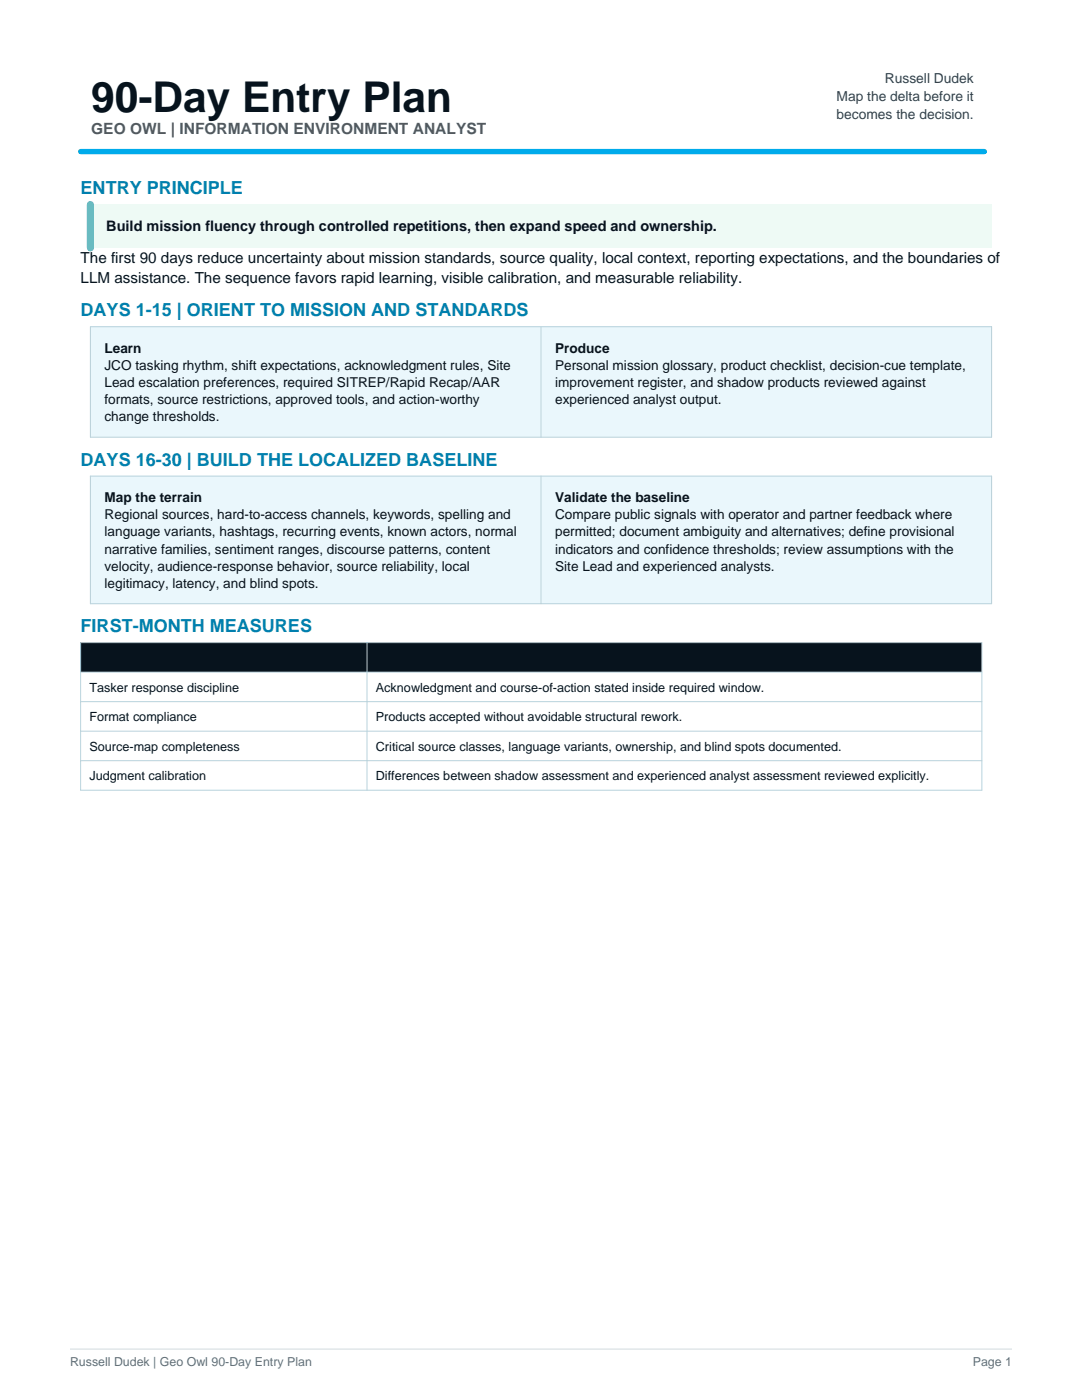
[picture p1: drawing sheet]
<svg xmlns="http://www.w3.org/2000/svg" width="216mm" height="279mm" viewBox="0 0 216 279" stroke-linecap="round" stroke-linejoin="round" font-family="sans-serif">
<defs><g id="words">
<text font-size="8.5" fill="#07131d" x="18.2" y="22.3">90-Day Entry Plan</text>
<g font-size="3.6" fill="#007fae">
<text x="16.1" y="38.8">ENTRY PRINCIPLE</text>
<text x="16.1" y="63.2">DAYS 1-15 | ORIENT TO MISSION AND STANDARDS</text>
<text x="16.1" y="93">DAYS 16-30 | BUILD THE LOCALIZED BASELINE</text>
<text x="16.1" y="126.2">FIRST-MONTH MEASURES</text>
</g>
<text font-size="3.1" fill="#59595b" x="18.2" y="26.8">GEO OWL | INFORMATION ENVIRONMENT ANALYST</text>
<g font-size="3" fill="#07131d">
<text x="16.1" y="52.5">The first 90 days reduce uncertainty about mission standards, source quality, local context, reporting expectations, and the boundaries of</text>
<text x="16.1" y="56.5">LLM assistance. The sequence favors rapid learning, visible calibration, and measurable reliability.</text>
</g>
<text font-size="2.9" fill="#07131d" x="21.2" y="46.2">Build mission fluency through controlled repetitions, then expand speed and ownership.</text>
<g font-size="2.8" fill="#31434c">
<text x="176.6" y="16.6">Russell Dudek</text>
<text x="166.9" y="20.2">Map the delta before it</text>
<text x="166.9" y="23.8">becomes the decision.</text>
</g>
<g font-size="2.7" fill="#07131d">
<text x="20.9" y="70.4">Learn</text>
<text x="110.8" y="70.4">Produce</text>
<text x="20.9" y="73.8">JCO tasking rhythm, shift expectations, acknowledgment rules, Site</text>
<text x="20.9" y="77.2">Lead escalation preferences, required SITREP/Rapid Recap/AAR</text>
<text x="110.8" y="73.8">Personal mission glossary, product checklist, decision-cue template,</text>
<text x="110.8" y="77.2">improvement register, and shadow products reviewed against</text>
<text x="20.9" y="80.7">formats, source restrictions, approved tools, and action-worthy</text>
<text x="110.8" y="80.7">experienced analyst output.</text>
<text x="20.9" y="84.1">change thresholds.</text>
<text x="20.9" y="100.2">Map the terrain</text>
<text x="110.8" y="100.2">Validate the baseline</text>
<text x="20.9" y="103.6">Regional sources, hard-to-access channels, keywords, spelling and</text>
<text x="20.9" y="107">language variants, hashtags, recurring events, known actors, normal</text>
<text x="110.8" y="103.6">Compare public signals with operator and partner feedback where</text>
<text x="110.8" y="107">permitted; document ambiguity and alternatives; define provisional</text>
<text x="20.9" y="110.5">narrative families, sentiment ranges, discourse patterns, content</text>
<text x="20.9" y="113.9">velocity, audience-response behavior, source reliability, local</text>
<text x="110.8" y="110.5">indicators and confidence thresholds; review assumptions with the</text>
<text x="110.8" y="113.9">Site Lead and experienced analysts.</text>
<text x="20.9" y="117.3">legitimacy, latency, and blind spots.</text>
</g>
<g font-size="2.5" fill="#07131d">
<text x="17.9" y="138.1">Tasker response discipline</text>
<text x="17.9" y="144">Format compliance</text>
<text x="75" y="138.1">Acknowledgment and course-of-action stated inside required window.</text>
<text x="75" y="144">Products accepted without avoidable structural rework.</text>
<text x="17.9" y="149.9">Source-map completeness</text>
<text x="75" y="149.9">Critical source classes, language variants, ownership, and blind spots documented.</text>
<text x="17.9" y="155.7">Judgment calibration</text>
<text x="75" y="155.7">Differences between shadow assessment and experienced analyst assessment reviewed explicitly.</text>
</g>
<g font-size="2.5" fill="#60717a">
<text x="14" y="272.5">Russell Dudek | Geo Owl 90-Day Entry Plan</text>
<text x="194.1" y="272.5">Page 1</text>
</g>
</g></defs>
<path d="M14 269.2h187.9" fill="none" stroke="#d0dde2" stroke-width=".21"/>
<path d="M16.1 30.2h180.3" fill="none" stroke="#00abeb" stroke-width="1.1"/>
<path d="M18 40.8h179.9v8.7h-179.9z" fill-rule="evenodd" fill="#eefaf5"/>
<path d="M18 40.8v8.7" fill="none" stroke="#55c58f" stroke-width="1.4"/>
<path d="M18 65.2h179.9v22.1h-179.9z" fill-rule="evenodd" fill="#eaf7fc"/>
<path d="M18 65.2h179.9v22.1h-179.9zM108 65.2v22.1" fill="none" stroke="#b8d2dc" stroke-width=".2"/>
<path d="M18 95h179.9v25.5h-179.9z" fill-rule="evenodd" fill="#eaf7fc"/>
<path d="M18 95h179.9v25.5h-179.9zM108 95v25.5" fill="none" stroke="#b8d2dc" stroke-width=".2"/>
<path d="M16.1 128.2h179.8v5.9h-179.8z" fill-rule="evenodd" fill="#07131d"/>
<path d="M16.1 128.2h179.8v29.5h-179.8zM16.1 134.1h179.8M73.2 128.2v29.5M16.1 140h179.8M16.1 145.9h179.8M16.1 151.8h179.8" fill="none" stroke="#b8d2dc" stroke-width=".2"/>
<use href="#words"/>
</svg>
